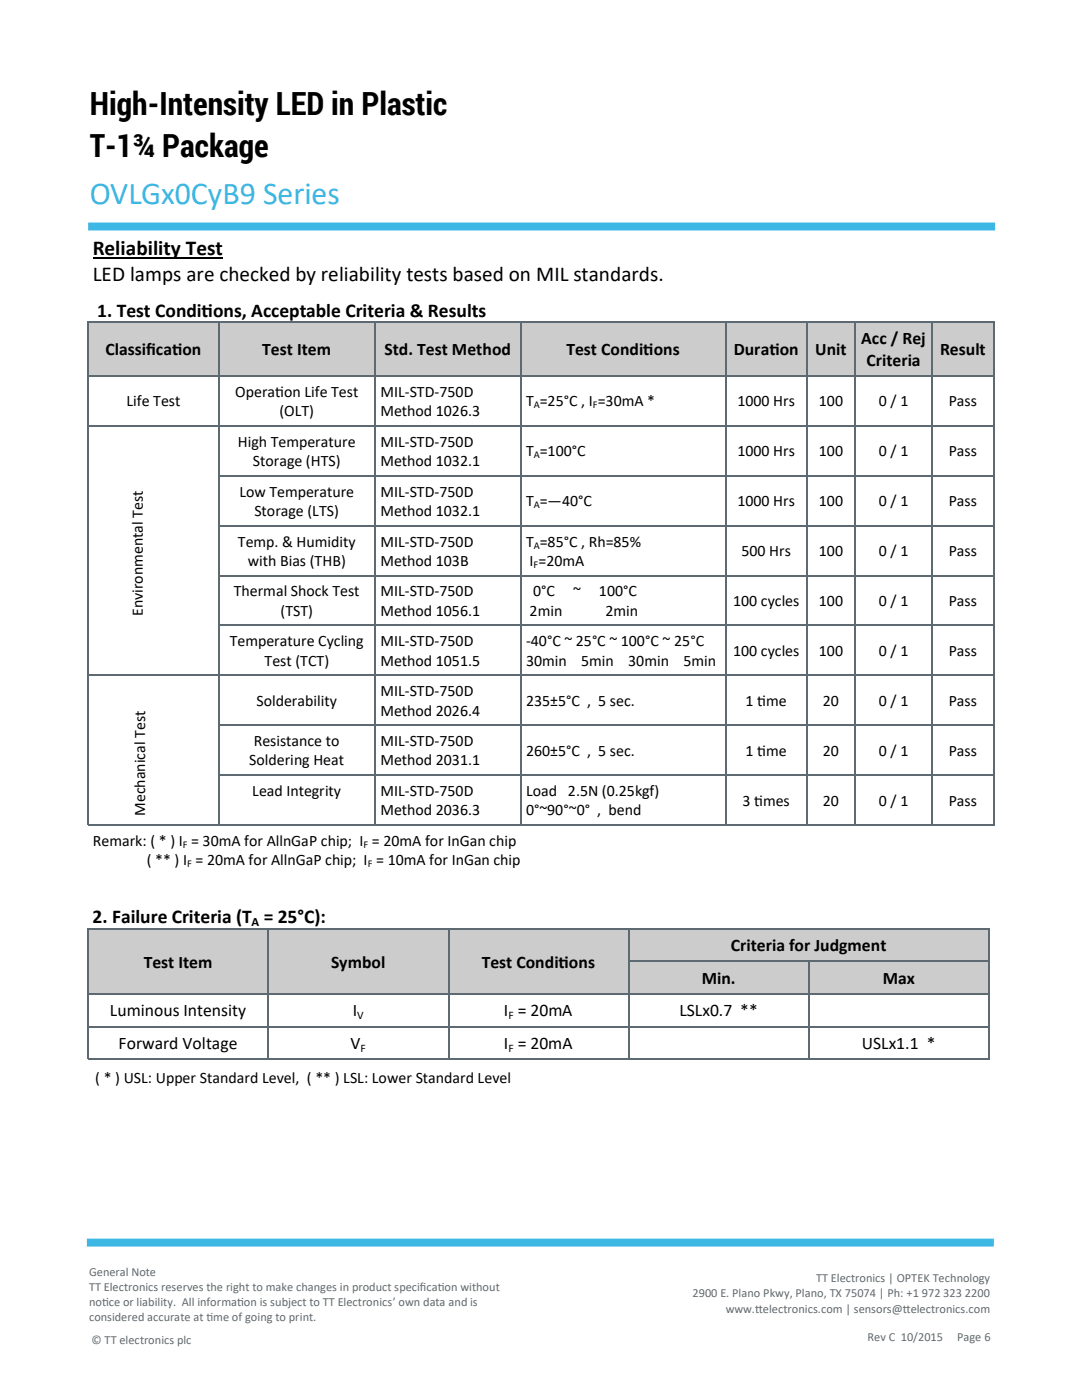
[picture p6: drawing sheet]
<svg xmlns="http://www.w3.org/2000/svg" width="216mm" height="279mm" viewBox="0 0 216 279" stroke-linecap="round" stroke-linejoin="round" font-family="sans-serif">
<defs><g id="words">
<text font-size="6.4" x="17.9" y="22.9">High-Intensity LED in Plastic</text>
<text font-size="6.3" x="17.9" y="31.3">T-1¾ Package</text>
<text font-size="6.3" fill="#3db7e4" x="17.9" y="40.8">OVLGx0CyB9 Series</text>
<g font-size="4.2">
<text x="18.5" y="50.8">Reliability Test</text>
<text x="18.5" y="56">LED lamps are checked by reliability tests based on MIL standards.</text>
</g>
<g font-size="3.9">
<text x="19.4" y="63.3">1. Test Condit</text>
<text x="40.2" y="63.3">ions, Acceptable Criteria &amp; Results</text>
<text x="18.5" y="184.2">2. Failure Criteria (T = 25°C):</text>
</g>
<g font-size="3.5">
<text x="21" y="70.8">Classif</text>
<text x="29.2" y="70.8">icat</text>
<text x="34.3" y="70.8">ion</text>
<text x="52.3" y="70.8">Test Item</text>
<text x="76.7" y="70.8">Std. Test Method</text>
<text x="113" y="70.8">Test Condit</text>
<text x="128.4" y="70.8">ions</text>
<text x="146.4" y="70.8">Durat</text>
<text x="153.5" y="70.8">ion</text>
<text x="162.7" y="70.8">Unit</text>
<text x="171.9" y="68.7">Acc / Rej</text>
<text x="187.6" y="70.8">Result</text>
<text x="172.9" y="73">Criteria</text>
<text x="145.8" y="189.8">Criteria for Judgment</text>
<text x="28.7" y="193.1">Test Item</text>
<text x="66" y="193.1">Symbol</text>
<text x="96.1" y="193.1">Test Condit</text>
<text x="111.5" y="193.1">ions</text>
<text x="140" y="196.3">Min.</text>
<text x="176.1" y="196.3">Max</text>
<text x="21.9" y="202.8">Luminous Intensity</text>
<text x="70.4" y="202.8">I</text>
<text x="100.6" y="202.8">I = 20mA</text>
<text x="135.6" y="202.8">LSLx0.7 **</text>
<text x="23.7" y="209.4">Forward Voltage</text>
<text x="70" y="209.4">V</text>
<text x="100.6" y="209.4">I = 20mA</text>
<text x="172" y="209.4">USLx1.1 *</text>
</g>
<g font-size="3.2">
<text x="25.2" y="81.1">Life Test</text>
<text x="47" y="79.2">Operat</text>
<text x="54.9" y="79.2">ion Life Test</text>
<text x="55.8" y="83">(OLT)</text>
<text x="75.9" y="79.2">MIL-STD-750D</text>
<text x="75.9" y="83">Method 1026.3</text>
<text x="105" y="81.1">T =25°C , I =30mA *</text>
<text x="147.1" y="81.1">1000 Hrs</text>
<text x="163.4" y="81.1">100</text>
<text x="175.4" y="81.1">0 / 1</text>
<text x="189.3" y="81.1">Pass</text>
<text x="47.5" y="89.2">High Temperature</text>
<text x="75.9" y="89.2">MIL-STD-750D</text>
<text x="50.5" y="93">Storage (HTS)</text>
<text x="75.9" y="93">Method 1032.1</text>
<text x="105" y="91.1">T =100°C</text>
<text x="147.1" y="91.1">1000 Hrs</text>
<text x="163.4" y="91.1">100</text>
<text x="175.4" y="91.1">0 / 1</text>
<text x="189.3" y="91.1">Pass</text>
<text x="47.8" y="99.1">Low Temperature</text>
<text x="75.9" y="99.1">MIL-STD-750D</text>
<text x="105" y="101">T =—40°C</text>
<text x="147.1" y="101">1000 Hrs</text>
<text x="163.4" y="101">100</text>
<text x="175.4" y="101">0 / 1</text>
<text x="189.3" y="101">Pass</text>
<text x="50.8" y="103">Storage (LTS)</text>
<text x="75.9" y="103">Method 1032.1</text>
<text x="47.5" y="109.1">Temp. &amp; Humidity</text>
<text x="49.5" y="112.9">with Bias (THB)</text>
<text x="75.9" y="109.1">MIL-STD-750D</text>
<text x="75.9" y="112.9">Method 103B</text>
<text x="105" y="109.1">T =85°C , Rh=85%</text>
<text x="105.7" y="112.9">I =20mA</text>
<text x="147.9" y="111">500 Hrs</text>
<text x="163.4" y="111">100</text>
<text x="175.4" y="111">0 / 1</text>
<text x="189.3" y="111">Pass</text>
<text x="46.7" y="119">Thermal Shock Test</text>
<text x="75.9" y="119">MIL-STD-750D</text>
<text x="106.4" y="119">0°C</text>
<text x="114.4" y="119">~</text>
<text x="119.5" y="119">100°C</text>
<text x="28.5" y="123" transform="rotate(-90 28.5 123)">Environmental Test</text>
<text x="56" y="122.9">(TST)</text>
<text x="75.9" y="122.9">Method 1056.1</text>
<text x="105.7" y="122.9">2min</text>
<text x="120.8" y="122.9">2min</text>
<text x="146.3" y="120.9">100 cycles</text>
<text x="163.4" y="120.9">100</text>
<text x="175.4" y="120.9">0 / 1</text>
<text x="189.3" y="120.9">Pass</text>
<text x="45.9" y="129">Temperature Cycling</text>
<text x="75.9" y="129">MIL-STD-750D</text>
<text x="105" y="129">-40°C ~ 25°C ~ 100°C ~ 25°C</text>
<text x="146.3" y="130.9">100 cycles</text>
<text x="163.4" y="130.9">100</text>
<text x="175.4" y="130.9">0 / 1</text>
<text x="189.3" y="130.9">Pass</text>
<text x="52.8" y="132.9">Test (TCT)</text>
<text x="75.9" y="132.9">Method 1051.5</text>
<text x="105" y="132.9">30min</text>
<text x="116" y="132.9">5min</text>
<text x="125.4" y="132.9">30min</text>
<text x="136.4" y="132.9">5min</text>
<text x="51.2" y="140.9">Solderability</text>
<text x="75.9" y="139">MIL-STD-750D</text>
<text x="75.9" y="142.8">Method 2026.4</text>
<text x="105" y="140.9">235±5°C , 5 sec.</text>
<text x="148.8" y="140.9">1 t</text>
<text x="151.1" y="140.9">ime</text>
<text x="164.2" y="140.9">20</text>
<text x="175.4" y="140.9">0 / 1</text>
<text x="189.3" y="140.9">Pass</text>
<text x="50.6" y="148.9">Resistance to</text>
<text x="75.9" y="148.9">MIL-STD-750D</text>
<text x="49.7" y="152.8">Soldering Heat</text>
<text x="75.9" y="152.8">Method 2031.1</text>
<text x="105" y="150.8">260±5°C , 5 sec.</text>
<text x="148.8" y="150.8">1 t</text>
<text x="151.1" y="150.8">ime</text>
<text x="164.2" y="150.8">20</text>
<text x="175.4" y="150.8">0 / 1</text>
<text x="189.3" y="150.8">Pass</text>
<text x="50.3" y="158.9">Lead Integrity</text>
<text x="75.9" y="158.9">MIL-STD-750D</text>
<text x="105" y="158.9">Load 2.5N (0.25kgf)</text>
<text x="148.1" y="160.8">3 t</text>
<text x="150.5" y="160.8">imes</text>
<text x="164.2" y="160.8">20</text>
<text x="175.4" y="160.8">0 / 1</text>
<text x="189.3" y="160.8">Pass</text>
<text x="29" y="162.8" transform="rotate(-90 29 162.8)">Mechanical Test</text>
<text x="75.9" y="162.7">Method 2036.3</text>
<text x="105" y="162.7">0°~90°~0° , bend</text>
<text x="18.5" y="168.9">Remark: ( * ) I = 30mA for AllnGaP chip; I = 20mA for InGan chip</text>
<text x="29.3" y="172.7">( ** ) I = 20mA for AllnGaP chip; I = 10mA for InGan chip</text>
<text x="19" y="216.1">( * ) USL: Upper Standard Level, ( ** ) LSL: Lower Standard Level</text>
</g>
<text font-size="2.5" x="50.2" y="184.8">A</text>
<g font-size="2.5" fill="#5e6a71">
<text x="17.8" y="254.6">General Note</text>
<text x="17.8" y="257.6">TT Electronics reserves the right to make changes in product specif</text>
<text x="83.8" y="257.6">icat</text>
<text x="87.3" y="257.6">ion without</text>
<text x="162.8" y="255.9">TT Electronics | OPTEK Technology</text>
<text x="17.8" y="260.6">not</text>
<text x="17.8" y="263.7">considered accurate at t</text>
<text x="20.4" y="260.6">ice or liability. All informat</text>
<text x="41.2" y="263.7">ime of going to print.</text>
<text x="47.3" y="260.6">ion is subject to TT Electronics’ own data and is</text>
<text x="138.2" y="258.9">2900 E. Plano Pkwy, Plano, TX 75074 | Ph: +1 972 323 2200</text>
<text x="144.8" y="262">www.t</text>
<text x="150.7" y="262">telectronics.com | sensors@t</text>
<text x="180.2" y="262">telectronics.com</text>
<text x="18.3" y="268.1">© TT electronics plc</text>
<text x="173.1" y="267.6">Rev C 10/2015</text>
<text x="191" y="267.6">Page 6</text>
</g>
<g font-size="2.3">
<text x="71.3" y="203.4">V</text>
<text x="101.4" y="203.4">F</text>
<text x="71.9" y="209.9">F</text>
<text x="101.4" y="209.9">F</text>
</g>
<g font-size="2.1">
<text x="106.5" y="81.5">A</text>
<text x="118.3" y="81.5">F</text>
<text x="106.5" y="91.5">A</text>
<text x="106.5" y="101.4">A</text>
<text x="106.5" y="113.3">F</text>
<text x="106.5" y="109.5">A</text>
<text x="36.5" y="169.3">F</text>
<text x="37.3" y="173.1">F</text>
<text x="72.5" y="169.3">F</text>
<text x="73.4" y="173.1">F</text>
</g>
</g></defs>
<path d="M17.6 45.2h181M17.3 248h181" fill="none" stroke="#3db7e4" stroke-width="1.6" stroke-linecap="butt"/>
<g fill="#ccc">
<path d="M53.5 185.2h36v13.2h-36z" fill-rule="evenodd"/>
<path d="M89.5 185.2h36v13.2h-36z" fill-rule="evenodd"/>
<path d="M125.5 185.2h71.9v6.7h-71.9z" fill-rule="evenodd"/>
<path d="M17.6 185.2h35.9v13.2h-35.9z" fill-rule="evenodd"/>
<path d="M125.5 191.8h35.9v6.6h-35.9z" fill-rule="evenodd"/>
<path d="M161.4 191.8h36v6.6h-36z" fill-rule="evenodd"/>
</g>
<path d="M17.6 185.4h179.8M17.7 185.2v26.1M17.7 198.4h179.5M53.5 185.4v25.9M89.5 185.4v25.9M125.4 191.9h71.8M125.5 185.4v25.9M161.4 191.9v19.4M197.3 185.2v26.1M17.6 211.4h179.8M17.7 204.9h179.5" fill="none" stroke="#5e6a71" stroke-width=".21"/>
<path d="M18.5 51.5h25.9" fill="none" stroke="#000" stroke-width=".3"/>
<g fill="#ccc">
<path d="M17.5 64.1h26.2v10.9h-26.2z" fill-rule="evenodd"/>
<path d="M43.7 64.1h31.1v10.9h-31.1z" fill-rule="evenodd"/>
<path d="M74.8 64.1h29.1v10.9h-29.1z" fill-rule="evenodd"/>
<path d="M103.9 64.1h41v10.9h-41z" fill-rule="evenodd"/>
<path d="M144.9 64.1h16v10.9h-16z" fill-rule="evenodd"/>
<path d="M160.9 64.1h9.8v10.9h-9.8z" fill-rule="evenodd"/>
<path d="M170.7 64.1h15.2v10.9h-15.2z" fill-rule="evenodd"/>
<path d="M185.9 64.1h12.5v10.9h-12.5z" fill-rule="evenodd"/>
</g>
<g fill="none" stroke="#5e6a71" stroke-width=".21">
<path d="M17.5 64.2h180.9M17.6 64.1v100.5M17.7 75h180.5M43.7 64.3v100.3M74.8 64.3v100.3M103.9 64.3v100.3M144.9 64.3v100.3M161 64.3v100.3M170.7 64.3v100.3M186 64.3v100.3M198.3 64.1v100.5M17.7 85h180.5"/>
<path d="M43.6 94.9h154.6M43.6 104.9h154.6M43.6 114.9h154.6M17.7 134.8h180.5M43.6 124.8h154.6M43.6 144.7h154.6M43.6 154.7h154.6M17.5 164.6h180.9"/>
</g>
<use href="#words"/>
</svg>
